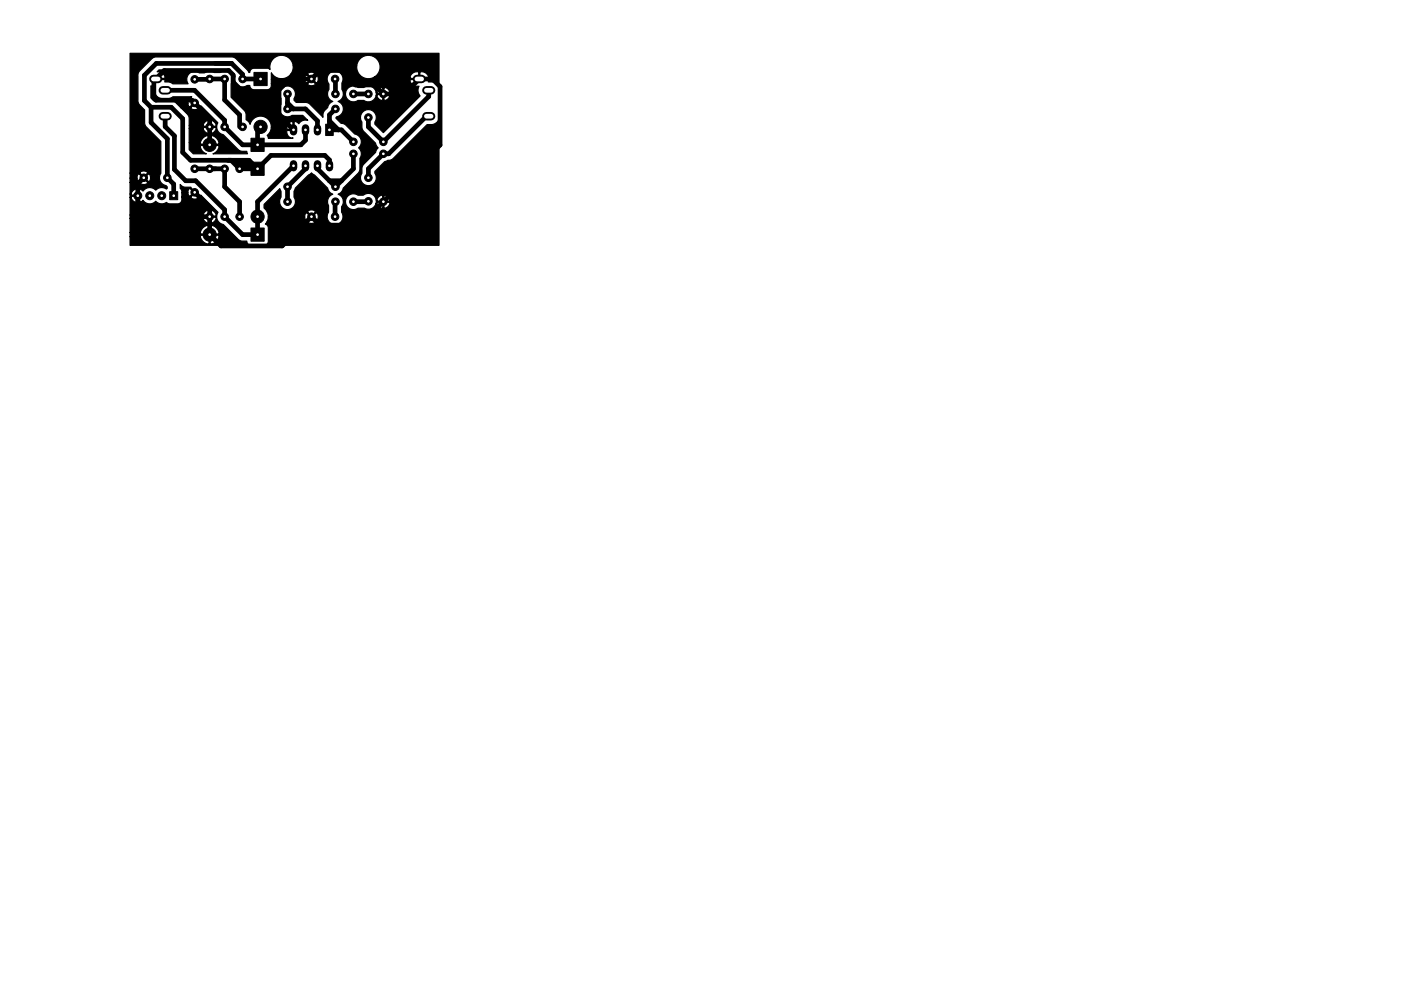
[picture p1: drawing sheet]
<svg xmlns="http://www.w3.org/2000/svg" width="297mm" height="210mm" viewBox="0 0 297 210" stroke-linecap="round" stroke-linejoin="round" font-family="sans-serif">
<g fill="#000" stroke="#000" stroke-width=".21">
<path d="M53.8 15.4h2.8v2.8h-2.8zM53.2 34.4h2.8v2.8h-2.8zM53.2 29.3h2.8v2.8h-2.8zM69 26.4h1.7v2.4h-1.7zM36 40.7h1.7v1.7h-1.7zM53.2 48.4h2.8v2.8h-2.8z"/>
<circle cx="41.3" cy="16.8" r=".8"/>
<circle cx="44.4" cy="16.8" r=".8"/>
<circle cx="47.6" cy="16.8" r=".8"/>
<circle cx="51.4" cy="16.8" r=".8"/>
<circle cx="61" cy="19.9" r=".8"/>
<circle cx="66" cy="16.8" r=".8"/>
<circle cx="71" cy="16.8" r=".8"/>
<circle cx="71.1" cy="19.9" r=".8"/>
<circle cx="74.9" cy="19.9" r=".8"/>
<circle cx="78.1" cy="19.9" r=".8"/>
<circle cx="81.3" cy="19.9" r=".8"/>
<circle cx="30.5" cy="37.7" r=".8"/>
<circle cx="35.5" cy="37.7" r=".8"/>
<circle cx="41.3" cy="35.8" r=".8"/>
<circle cx="41.3" cy="21.8" r=".8"/>
<circle cx="44.4" cy="26.9" r=".8"/>
<circle cx="44.4" cy="35.8" r=".8"/>
<circle cx="44.4" cy="30.7" r="1.4"/>
<circle cx="47.6" cy="26.9" r=".8"/>
<circle cx="47.6" cy="35.8" r=".8"/>
<circle cx="50.8" cy="35.8" r=".8"/>
<circle cx="51.4" cy="26.9" r=".8"/>
<circle cx="55.2" cy="26.9" r="1.4"/>
<circle cx="61" cy="23.1" r=".8"/>
<circle cx="61" cy="39.6" r=".8"/>
<circle cx="71.1" cy="23.1" r=".8"/>
<circle cx="71.1" cy="39.6" r=".8"/>
<circle cx="74.9" cy="32.6" r=".8"/>
<circle cx="74.9" cy="30.1" r=".8"/>
<circle cx="78.1" cy="37.7" r=".8"/>
<circle cx="78.1" cy="24.9" r=".8"/>
<circle cx="81.3" cy="30.1" r=".8"/>
<circle cx="81.3" cy="32.6" r=".8"/>
<circle cx="29.2" cy="41.5" r=".85"/>
<circle cx="31.7" cy="41.5" r=".85"/>
<circle cx="34.3" cy="41.5" r=".85"/>
<circle cx="41.3" cy="40.8" r=".8"/>
<circle cx="44.4" cy="46" r=".8"/>
<circle cx="44.4" cy="49.8" r="1.4"/>
<circle cx="47.6" cy="46" r=".8"/>
<circle cx="50.8" cy="46" r=".8"/>
<circle cx="54.6" cy="46" r="1.4"/>
<circle cx="61" cy="42.8" r=".8"/>
<circle cx="66" cy="46" r=".8"/>
<circle cx="71" cy="46" r=".8"/>
<circle cx="71.1" cy="42.8" r=".8"/>
<circle cx="74.9" cy="42.8" r=".8"/>
<circle cx="78.1" cy="42.7" r=".8"/>
<circle cx="81.3" cy="42.8" r=".8"/>
</g>
<path d="M32.5 16.8h1M34.5 19.2h1M88.4 16.8h1M90.4 19.2h1M34.5 24.7h1M90.4 24.7h1" fill="none" stroke="#000" stroke-width="1.8"/>
<path d="M62.2 27.2v.8M62.2 34.8v.8M64.8 27.2v.8M64.8 34.8v.8M67.3 27.2v.8M67.3 34.8v.8M69.8 34.8v.8" fill="none" stroke="#000" stroke-width="1.6"/>
<g fill="none" stroke="#000" stroke-width="1">
<path d="M35 19.2h6.3l6.3 6.3v1.4l3.8 3.8h12.4l1-.9v-2.2M41.3 16.8h6.3v4.4l3.2 3.2v2.5M55.2 16.8h-3.8v-1l-2.3-2.3h-16l-2.5 2.5v5.3l1.4 1.5M61 19.9v3.2h3.8l2.5 2.5v2M71 16.8l.1 3.1M74.9 19.9h3.2M90.9 19.2v1.3l-9.6 9.6-3.2-3.2v-2M30.5 37.7l-1.3 1.3v3.7l3.3 3.3h11.9M32 22.8v3.2l3.5 3.4v8.3l1.3 1.4v2.4M32 22.8h4.3l2.4 2.4v7.1l1.7 1.7h12.4l1.8 1.8M35 24.7v2.2l2 1.9v7.2l2.4 2.3h2.1l6.1 6.2v1.5l3.8 3.8h3.2v-7l7.6-7.6M41.3 35.8h6.3v3.8l3.2 3.2v3.2"/>
<path d="M49 34l1.8 1.8h3.8M50.3 34v1.3M50.8 34.5h1.9M52.1 34.5l-.7 .7h1.3l.6 .6M54.6 26.9v3.8M59.2 24.5v-5.4l2.3-2.3h4.5l1.8-1.8h4.5l3.1 3h4l1.9 1.9h4.4l3.2-3.1h2.8l1.6 1.6v12.4l-17 17h-8.5l-1.8-1.8-6.2 6.2h-12.9l-2.5-2.4v-5.8l-3.1-3.2M59.2 24.5h-2.7l-7.1-7.1v-1.5l-.9-.9h-13.7l-2.2 2.2v3.6l.5 .5h7.6l3.7 3.7v5.7M59.2 24.5l3 3.1M61 21.8l1.2 1.3M64.8 35.2v.6l-3.8 3.8v3.2M69.8 35.2v-1.3l-.9-.9h-11.5l-2.8 2.8M69.8 38.3h2.6"/>
<path d="M69.8 25.6l2 2M71.1 23.1l-1.3 1.3v3.2h2.6l2.5 2.5M74.9 32.6v3.2l-3.8 3.8-3.8-3.8v-.6M90.9 24.7h-.5l-8 7.9h-1.1l-3.2 3.2v1.9M71.1 42.8l-.1 3.2M78.1 42.7l-3.2 .1"/>
</g>
<path d="M32 18.2l1 .1a1.77 1.77 0 0 0 1.4 2.6 2.87 2.87 0 0 0 2.1-.3l4.2-.1-.2 .3 1.8 1.9 .3-.3 3.6 3.6a1.67 1.67 0 0 0 1.1 2.6l3.4 3.3 .5 .2h1.1l.2 .5h-7.4l.8-.5a1.17 1.17 0 0 0 .4-1.2h-3.7a1.58 1.58 0 0 0 1.2 1.7h-2.8l-.9-.8v-1.5h2.4l.1 .3h1.7v-1.7h.3v1.7h1.7a1.59 1.59 0 0 0-2-1.7 1.66 1.66 0 0 0-1.8 1.4h-2.4v-3h3l.4 .7a.62 .62 0 0 0 .8 .2v-1.2h.3v1.2a.95 .95 0 0 0 1.1-1.2h-2.5l-.1 .3h-3v-.7h3l.1 .2h1.1v-1.2h.3v1.2h1.1a1.03 1.03 0 0 0-1.4-1.2 1.02 1.02 0 0 0-1.2 1h-3l-.1-1.9-1.7-1.9h2.2a.96 .96 0 0 0 1.6 0l-.8-.8-.8 .8h-2.2l-.9-.9h2.4a.63 .63 0 0 0 .5 .8l.8-.9-.8-.8a.78 .78 0 0 0-.5 .9h-2.4l-.6-.4-.5-.1h-3.7l-.6-.6zM27.6 11.3h65.5v7.3a1.92 1.92 0 0 0-2.3-1.2v-.5h-3.8a1.09 1.09 0 0 0 1 1.3l.8 .1-.2 .5v.7l.5 .8-7.8 7.8-1.8-1.8v-.4a1.68 1.68 0 0 0-1.4-2.7 1.68 1.68 0 0 0-1.4 2.7v1.3l.3 .5 2.6 2.7 .6 1-.6 .9-2.6 2.7-.3 .8a2.45 2.45 0 0 1-.3 1.7 1.68 1.68 0 0 0 2.1 1.8 1.68 1.68 0 0 0 1-2.5v-.4l2.1-2.1 1.3-.4 .5-.3 7.2-7.2a2.02 2.02 0 0 0 2.5-1.2v26.9h-37a.87 .87 0 0 0 .8-.9v-3l-.3-.4-.3-.3 .4-.5h8.5a.96 .96 0 0 0 1.7 0l-.9-.9-.8 .9h-8.5l.2-1h7.7l.2 .7 .2 .1 .9-.8h.3l.8 .8a.96 .96 0 0 0 0-1.6l-.8 .8h-.3l-.9-.8h-.2l-.2 .8h-7.7l-.2-1h8.5l.8 .8 .9-.8a.96 .96 0 0 0-1.7 0h-8.5l-.7-.9v-.7l3.3-3.4 .3 .6-.1 1.4a1.68 1.68 0 0 0 1.6 2.5 1.68 1.68 0 0 0 1.2-2.7v-1.2l.3-.7 2.8-2.8 .6-.4 .7 .4 2.8 2.8 .3 .8 .8 .5-.3 .1a1.68 1.68 0 0 0-.6 2.3l-.1 1.6a1.68 1.68 0 0 0 1.5 2.5 1.68 1.68 0 0 0 1.3-2.7v-1.1l.3-.6 .1-.7h.5v.4a1.68 1.68 0 0 0 2.6 1.2h1.4a1.68 1.68 0 0 0 2.4-1.1h.2l.4 .8a.62 .62 0 0 0 .9 .2v-1.2h.2v1.2l.2 .1 .8-.6 .3-.5-.1-.2h-2.6l-.3 .2 .1-.7 .2 .3h1.2v-1.2h.2v1.2h1.2a1.03 1.03 0 0 0-1.4-1.2 1.02 1.02 0 0 0-1.3 .9l-.2-.2a1.68 1.68 0 0 0-2.7-.8l-1.3-.1a1.69 1.69 0 0 0-2.4 1.3h-.5l-.4-.9-.7-.5 .7-.5 .4-.8 3.4-3.6 .1-2.7 .3-.8-.1-.7-.5-.7 .2-.2a1.68 1.68 0 0 0-1-2.8l-1.8-1.8-.5-.3-.6-.1-1.1-1.1 .4-.4a1.68 1.68 0 0 0 1.2-1.6 1.68 1.68 0 0 0-1.1-1.6l.5-.3 .4-.5 .2-.9h.5a1.68 1.68 0 0 0 .8 1.6 1.68 1.68 0 0 0 1.8-.1l1.4 .1a1.67 1.67 0 0 0 2.4-1.1h.2l.4 .7a.62 .62 0 0 0 .9 .2v-1.1h.2v1.1l.2 .1 .8-.5 .3-.5-.1-.2h-2.6l-.3 .2v-.7l.3 .2h1.2v-1.1h.2v1.1h1.2a1.03 1.03 0 0 0-1.4-1.1 1.02 1.02 0 0 0-1.3 .9l-.2-.2a1.68 1.68 0 0 0-2.6-.8l-1.4-.2a1.69 1.69 0 0 0-2.4 1.4h-.5l-.3-.8v-1.4a1.68 1.68 0 0 0-1.6-2.5 1.68 1.68 0 0 0-1.2 2.7l-.1 1.3a1.68 1.68 0 0 0 1 2.4l-.5 .3-.5 .5a1.85 1.85 0 0 1-.9 1.3l-.2 .5v.8l-3-2.9-.7-.3h-2l-.5-.4v-.4a1.68 1.68 0 0 0-1.3-2.7 1.68 1.68 0 0 0-1.4 2.7v1.3a1.68 1.68 0 0 0 .2 2.1 1.68 1.68 0 0 0 2.1 .2h2.3l1.1 1.1h-1.2l-.7 .6-.2-.2a.55 .55 0 0 0-.8-.1v1.8h-1.6a1.46 1.46 0 0 0 1.1 1.6l.2-.1v.2h-5.2l-.3-.7 .7-.7 .2-1h3.3v.4h1.3v-1.5a.99 .99 0 0 0-1.3 .8v.3h-3.3a2.28 2.28 0 0 0-1.9-2.3 2.28 2.28 0 0 0-2.6 1.7l-.3-.6-.5-.4v-1.3l-.2-.5-3-3 .1-3a1.68 1.68 0 0 0-.4-2.1 1.68 1.68 0 0 0-2-.1h-1.3l-.5-.3h-.6l-.9 .4h-1.2a1.68 1.68 0 0 0-2.1 .1 1.68 1.68 0 0 0-.2 2.2h-3.3l-.7-.4h-1v-.5h-2v-.3h2a1.09 1.09 0 0 0-1-1.3l-.6-.1 .4-.4h14.8l1.3 1.5a1.68 1.68 0 0 0 .6 1.8 1.68 1.68 0 0 0 2 0l.6 .1a.88 .88 0 0 0 .8 .8h3a1 1 0 0 0 .7-1.2h7.7l.1 .2 .8 .2 .7-.2 .1-.2-.9-.9-.8 .9h-7.7v-1h7.1a.63 .63 0 0 0 .4 .8l.9-.8h.3l.8 .8 .3-.1 .2-.8-.2-.7-.3-.1-.8 .9h-.3l-.9-.9a.78 .78 0 0 0-.4 .9h-7.1v-1.4a2.48 2.48 0 0 0 4.1 .4h3.6l.8 .8 .9-.8-.1-.3-.8-.2-.7 .2-.1 .3h-3.6a2.47 2.47 0 0 0 .6-1.8h13.4v.5a2.49 2.49 0 0 0 3.7 1.9h7.6l.1 .2h1.8v-1.4h.2v1.4h1.8l.1-.2a1.68 1.68 0 0 0-2.1-1.2 1.59 1.59 0 0 0-1.9 1.2h-7.6l.4-.3a2.49 2.49 0 0 0-.4-4.1 2.49 2.49 0 0 0-3.7 2h-13.4l-.1-.5a2.48 2.48 0 0 0-3-1.7 2.48 2.48 0 0 0-1.8 2.9l-.7-.2h-2.9a.88 .88 0 0 0-.7 .9h-.2l-.4-.6-2.3-2.3-1-.4h-16.2l-.7 .4-2.6 2.5-.4 1 .1 5.6 .2 .5 1.2 1.2v2.7l.2 .8 3.2 3.2v6.8l-.1 .1a1.68 1.68 0 0 0 1.2 2.5l.3 .2-.2 .5a1.71 1.71 0 0 0-2.3 .3 1.72 1.72 0 0 0-2.7 .2l-.6-.5-.4 .1v2.6a.72 .72 0 0 0 1-.3 1.72 1.72 0 0 0 2.7 .2 1.9 1.9 0 0 0 2.4 .3l.6 .3 2-.1 .5-.5 .1-.9h1.9v.2l.6 .2 .9-.2 .1-.2-.8-.8-.8 .8h-1.9v-.9h1.2a.63 .63 0 0 0 .5 .7l.8-.8-.8-.8a.78 .78 0 0 0-.5 .9h-1.2l-.1-.6-.3-.3v-.9a1.43 1.43 0 0 0 1.2 .6h1.1l1.8 1.9 .3-.2 3.6 3.6a1.67 1.67 0 0 0 1.1 2.6l3.4 3.3 .5 .2 1.1 .1a.87 .87 0 0 0 .8 .9h-25.5v-1.9h14.9l.5 1a1.27 1.27 0 0 0 1.3 .5v-1.8h.3v1.8l.3 .1 .7-.4 .6-.5 .2-.7-.1-.3h-3.7l-.1 .3h-14.9v-.9h14.9l.1 .4h1.7v-1.8h.3v1.8h1.7a1.59 1.59 0 0 0-2-1.8 1.66 1.66 0 0 0-1.8 1.4h-14.9v-3h15.5l.4 .7a.62 .62 0 0 0 .8 .2v-1.1h.3v1.1l.2 .2 .8-.6 .2-.5-.1-.2h-2.5l-.1 .2h-15.5v-.7h15.5l.1 .2h1.1v-1.1h.3v1.1h1.1a1.03 1.03 0 0 0-1.4-1.1 1.02 1.02 0 0 0-1.2 .9h-15.5v-3.7h.2l.4 .7a.67 .67 0 0 0 .9 .2v-1.1h-1.2l-.1 .2h-.2v-.7h.2l.1 .2h1.2v-1.2l-.2-.1-.7 .3-.4 .8h-.2v-2.5h2.1v.3l.9 .2 .6-.2 .1-.3-.8-.8-.8 .8h-2.1v-.9h1.4a.63 .63 0 0 0 .5 .7l.8-.8h.4l.8 .8h.2l.2-.9-.2-.6-.2-.1-.8 .8h-.4l-.8-.8a.78 .78 0 0 0-.5 .9h-1.4v-1.1h2.1l.8 .8 .8-.8-.1-.2-.8-.2-.7 .2v.2h-2.1z" fill="#000" stroke="#000" stroke-width=".25"/>
<g fill="#fff" stroke="#fff" stroke-width=".21">
<circle cx="78.1" cy="14.2" r=".17"/>
<circle cx="59.7" cy="14.2" r=".17"/>
<circle cx="41.3" cy="35.8" r=".17"/>
<circle cx="41.3" cy="40.8" r=".17"/>
<circle cx="41.3" cy="16.8" r=".17"/>
<circle cx="41.3" cy="21.8" r=".17"/>
<circle cx="35.5" cy="37.7" r=".17"/>
<circle cx="30.5" cy="37.7" r=".17"/>
<circle cx="71" cy="46" r=".17"/>
<circle cx="66" cy="46" r=".17"/>
<circle cx="66" cy="16.8" r=".17"/>
<circle cx="71" cy="16.8" r=".17"/>
<circle cx="78.1" cy="37.7" r=".17"/>
<circle cx="78.1" cy="42.7" r=".17"/>
<circle cx="78.1" cy="24.9" r=".17"/>
<circle cx="78.1" cy="19.9" r=".17"/>
<circle cx="54.6" cy="46" r=".17"/>
<circle cx="54.6" cy="35.8" r=".17"/>
<circle cx="54.6" cy="49.8" r=".17"/>
<circle cx="44.4" cy="49.8" r=".17"/>
<circle cx="55.2" cy="16.8" r=".17"/>
<circle cx="55.2" cy="26.9" r=".17"/>
<circle cx="44.4" cy="30.7" r=".17"/>
<circle cx="54.6" cy="30.7" r=".17"/>
<circle cx="36.8" cy="41.5" r=".17"/>
<circle cx="34.3" cy="41.5" r=".17"/>
<circle cx="31.7" cy="41.5" r=".17"/>
<circle cx="29.2" cy="41.5" r=".17"/>
<circle cx="47.6" cy="46" r=".17"/>
<circle cx="47.6" cy="35.8" r=".17"/>
<circle cx="47.6" cy="16.8" r=".17"/>
<circle cx="47.6" cy="26.9" r=".17"/>
<circle cx="50.8" cy="35.8" r=".17"/>
<circle cx="50.8" cy="46" r=".17"/>
<circle cx="44.4" cy="46" r=".17"/>
<circle cx="44.4" cy="35.8" r=".17"/>
<circle cx="51.4" cy="26.9" r=".17"/>
<circle cx="51.4" cy="16.8" r=".17"/>
<circle cx="44.4" cy="16.8" r=".17"/>
<circle cx="44.4" cy="26.9" r=".17"/>
<circle cx="71.1" cy="42.8" r=".17"/>
<circle cx="61" cy="42.8" r=".17"/>
<circle cx="61" cy="19.9" r=".17"/>
<circle cx="71.1" cy="19.9" r=".17"/>
<circle cx="71.1" cy="39.6" r=".17"/>
<circle cx="61" cy="39.6" r=".17"/>
<circle cx="61" cy="23.1" r=".17"/>
<circle cx="71.1" cy="23.1" r=".17"/>
<circle cx="74.9" cy="42.8" r=".17"/>
<circle cx="74.9" cy="32.6" r=".17"/>
<circle cx="74.9" cy="30.1" r=".17"/>
<circle cx="74.9" cy="19.9" r=".17"/>
<circle cx="81.3" cy="32.6" r=".17"/>
<circle cx="81.3" cy="42.8" r=".17"/>
<circle cx="81.3" cy="19.9" r=".17"/>
<circle cx="81.3" cy="30.1" r=".17"/>
<circle cx="69.8" cy="27.6" r=".17"/>
<circle cx="62.2" cy="35.2" r=".17"/>
<circle cx="67.3" cy="27.6" r=".17"/>
<circle cx="64.8" cy="35.2" r=".17"/>
<circle cx="64.8" cy="27.6" r=".17"/>
<circle cx="67.3" cy="35.2" r=".17"/>
<circle cx="62.2" cy="27.6" r=".17"/>
<circle cx="69.8" cy="35.2" r=".17"/>
</g>
<path d="M32.5 16.8h1M34.5 19.2h1M88.4 16.8h1M90.4 19.2h1M34.5 24.7h1M90.4 24.7h1" fill="none" stroke="#fff" stroke-width="1"/>
</svg>
